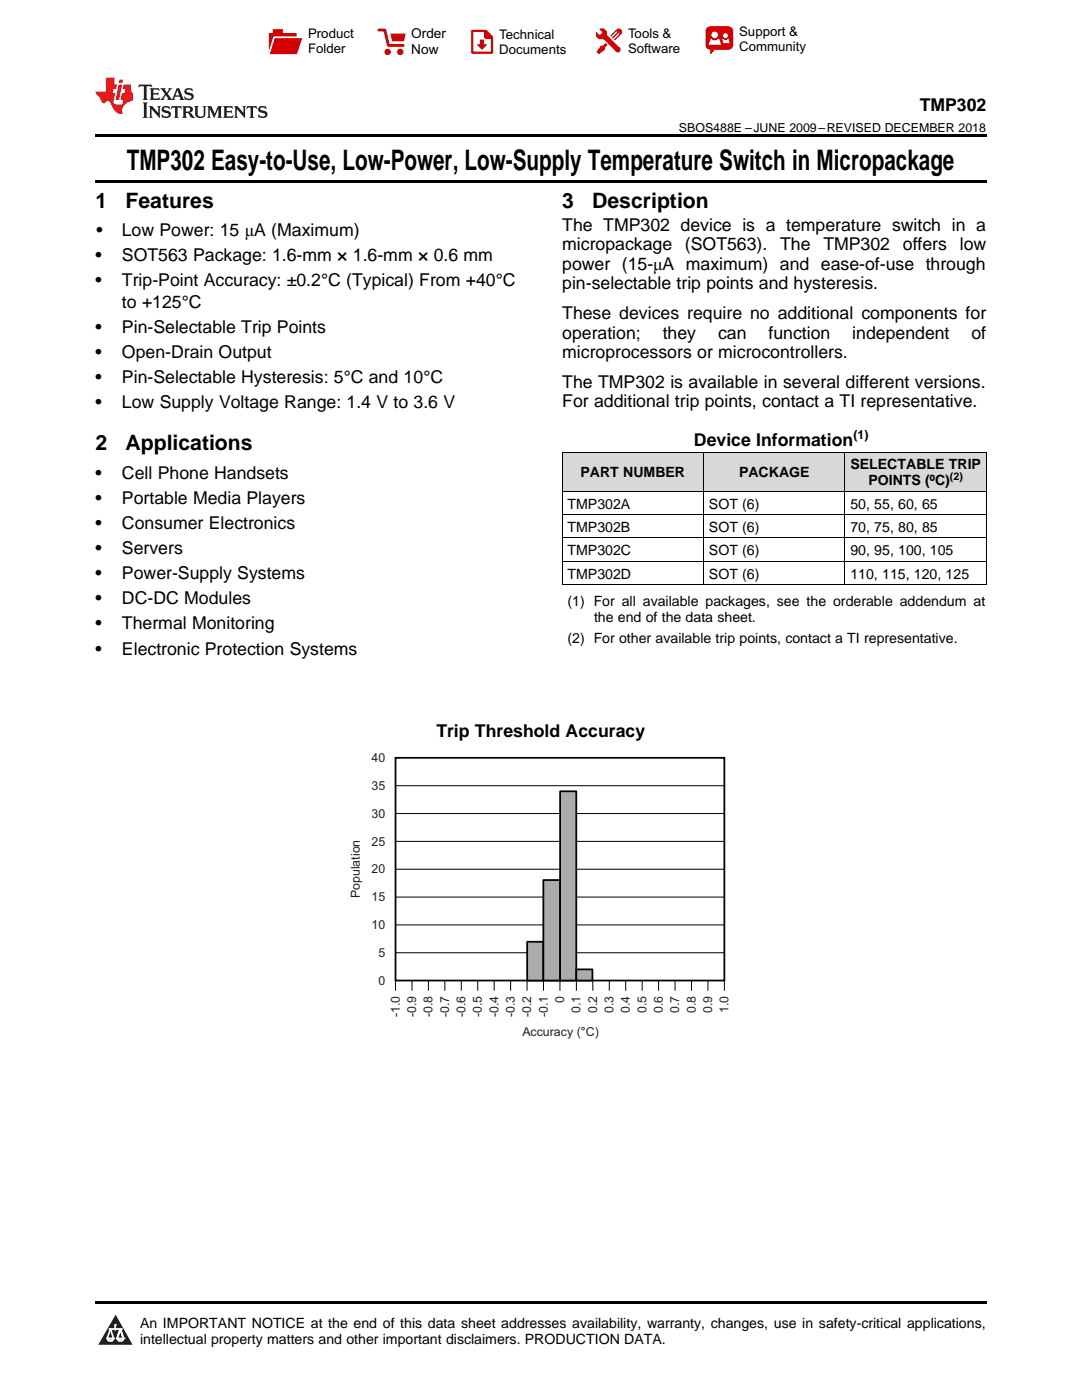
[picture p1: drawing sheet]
<svg xmlns="http://www.w3.org/2000/svg" width="216mm" height="279mm" viewBox="0 0 216 279" stroke-linecap="round" stroke-linejoin="round" font-family="sans-serif">
<defs><g id="words">
<text font-size="5.6" x="25.3" y="33.9">TMP302 Easy-to-Use, Low-Power, Low-Supply Temperature Switch in Micropackage</text>
<g font-size="4.2">
<text x="19" y="41.4">1</text>
<text x="25" y="41.4">Features</text>
<text x="112.2" y="41.4">3</text>
<text x="118.2" y="41.4">Description</text>
<text x="19" y="89.9">2</text>
<text x="25" y="89.9">Applications</text>
</g>
<g font-size="3.5">
<text x="183.5" y="22.2">TMP302</text>
<text x="19.2" y="47.1">•</text>
<text x="24.3" y="47.1">Low Power: 15 μA (Maximum)</text>
<text x="112.2" y="46.1">The TMP302 device is a temperature switch in a</text>
<text x="19" y="52.1">•</text>
<text x="24.3" y="52.1">SOT563 Package: 1.6-mm × 1.6-mm × 0.6 mm</text>
<text x="112.2" y="50">micropackage</text>
<text x="112.2" y="53.8">power (15-μA maximum) and ease-of-use through</text>
<text x="136.7" y="50">(SOT563).</text>
<text x="155.7" y="50">The</text>
<text x="164.3" y="50">TMP302</text>
<text x="180.2" y="50">offers</text>
<text x="191.5" y="50">low</text>
<text x="19" y="57.2">•</text>
<text x="24.3" y="57.2">Trip-Point Accuracy: ±0.2°C (Typical) From +40°C</text>
<text x="112.2" y="57.7">pin-selectable trip points and hysteresis.</text>
<text x="24.3" y="61.4">to +125°C</text>
<text x="112.2" y="63.7">These devices require no additional components for</text>
<text x="19" y="66.4">•</text>
<text x="19" y="71.4">•</text>
<text x="24.3" y="66.4">Pin-Selectable Trip Points</text>
<text x="24.3" y="71.4">Open-Drain Output</text>
<text x="112.2" y="67.6">operation;</text>
<text x="112.2" y="71.4">microprocessors or microcontrollers.</text>
<text x="132.2" y="67.6">they</text>
<text x="143.3" y="67.6">can</text>
<text x="153.3" y="67.6">function</text>
<text x="170.1" y="67.6">independent</text>
<text x="193.8" y="67.6">of</text>
<text x="19" y="76.4">•</text>
<text x="24.3" y="76.4">Pin-Selectable Hysteresis: 5°C and 10°C</text>
<text x="112.2" y="77.4">The TMP302 is available in several different versions.</text>
<text x="19" y="81.4">•</text>
<text x="24.3" y="81.4">Low Supply Voltage Range: 1.4 V to 3.6 V</text>
<text x="112.2" y="81.3">For additional trip points, contact a TI representative.</text>
<text x="138.5" y="89">Device Information</text>
<text x="19" y="95.6">•</text>
<text x="24.3" y="95.6">Cell Phone Handsets</text>
<text x="19" y="100.6">•</text>
<text x="24.3" y="100.6">Portable Media Players</text>
<text x="19" y="105.6">•</text>
<text x="24.3" y="105.6">Consumer Electronics</text>
<text x="19" y="110.6">•</text>
<text x="24.3" y="110.6">Servers</text>
<text x="19" y="115.6">•</text>
<text x="24.3" y="115.6">Power-Supply Systems</text>
<text x="19" y="120.6">•</text>
<text x="19" y="125.6">•</text>
<text x="24.3" y="120.6">DC-DC Modules</text>
<text x="24.3" y="125.6">Thermal Monitoring</text>
<text x="19" y="130.6">•</text>
<text x="24.3" y="130.6">Electronic Protection Systems</text>
<text x="87.1" y="147">Trip Threshold Accuracy</text>
</g>
<g font-size="2.8">
<text x="115.8" y="95.2">PART NUMBER</text>
<text x="147.5" y="95.2">PACKAGE</text>
<text x="169.7" y="93.7">SELECTABLE TRIP</text>
<text x="113.2" y="101.5">TMP302A</text>
<text x="141.5" y="101.5">SOT (6)</text>
<text x="169.7" y="101.5">50, 55, 60, 65</text>
<text x="173.3" y="96.8">POINTS (ºC)</text>
<text x="113.2" y="106.2">TMP302B</text>
<text x="141.5" y="106.2">SOT (6)</text>
<text x="169.7" y="106.2">70, 75, 80, 85</text>
<text x="113.2" y="110.8">TMP302C</text>
<text x="141.5" y="110.8">SOT (6)</text>
<text x="169.7" y="110.8">90, 95, 100, 105</text>
<text x="113.2" y="115.5">TMP302D</text>
<text x="141.5" y="115.5">SOT (6)</text>
<text x="169.7" y="115.5">110, 115, 120, 125</text>
<text x="113.2" y="121">(1) For all available packages, see the orderable addendum at</text>
<text x="118.5" y="124.1">the end of the data sheet.</text>
<text x="113.2" y="128.4">(2) For other available trip points, contact a TI representative.</text>
<text x="27.9" y="265">An IMPORTANT NOTICE at the end of this data sheet addresses availability, warranty, changes, use in safety-critical applications,</text>
<text x="27.9" y="268.2">intellectual property matters and other important disclaimers. PRODUCTION DATA.</text>
</g>
<g font-size="2.7">
<text x="82.1" y="7.7">Order</text>
<text x="82.1" y="10.7">Now</text>
</g>
<g font-size="2.6">
<text x="61.5" y="7.6">Product</text>
<text x="61.5" y="10.6">Folder</text>
<text x="99.6" y="7.8">Technical</text>
<text x="99.6" y="10.8">Documents</text>
<text x="125.3" y="7.6">Tools &amp;</text>
<text x="125.3" y="10.6">Software</text>
<text x="147.5" y="7.2">Support &amp;</text>
<text x="147.5" y="10.2">Community</text>
</g>
<g font-size="2.5">
<text x="135.5" y="26.3">SBOS488E –JUNE 2009–REVISED DECEMBER 2018</text>
<text x="170.3" y="87.6">(1)</text>
</g>
<g font-size="2.5" fill="#231f20">
<text x="74.2" y="152.1">40</text>
<text x="74.2" y="157.6">35</text>
<text x="74.2" y="163.2">30</text>
<text x="74.2" y="168.7">25</text>
<text x="71.8" y="179.3" transform="rotate(-90 71.8 179.3)">Population</text>
<text x="74.2" y="174.3">20</text>
<text x="74.2" y="179.9">15</text>
<text x="74.2" y="185.4">10</text>
<text x="75.5" y="191">5</text>
<text x="75.5" y="196.5">0</text>
<text x="79.8" y="203" transform="rotate(-90 79.8 203)">-1.0</text>
<text x="83" y="203" transform="rotate(-90 83 203)">-0.9</text>
<text x="86.3" y="203" transform="rotate(-90 86.3 203)">-0.8</text>
<text x="89.6" y="203" transform="rotate(-90 89.6 203)">-0.7</text>
<text x="92.9" y="203" transform="rotate(-90 92.9 203)">-0.6</text>
<text x="96.2" y="203" transform="rotate(-90 96.2 203)">-0.5</text>
<text x="99.4" y="203" transform="rotate(-90 99.4 203)">-0.4</text>
<text x="102.7" y="203" transform="rotate(-90 102.7 203)">-0.3</text>
<text x="106" y="203" transform="rotate(-90 106 203)">-0.2</text>
<text x="109.3" y="203" transform="rotate(-90 109.3 203)">-0.1</text>
<text x="112.6" y="200.1" transform="rotate(-90 112.6 200.1)">0</text>
<text x="115.9" y="202.2" transform="rotate(-90 115.9 202.2)">0.1</text>
<text x="119.1" y="202.2" transform="rotate(-90 119.1 202.2)">0.2</text>
<text x="122.4" y="202.2" transform="rotate(-90 122.4 202.2)">0.3</text>
<text x="125.7" y="202.2" transform="rotate(-90 125.7 202.2)">0.4</text>
<text x="129" y="202.2" transform="rotate(-90 129 202.2)">0.5</text>
<text x="132.3" y="202.2" transform="rotate(-90 132.3 202.2)">0.6</text>
<text x="135.5" y="202.2" transform="rotate(-90 135.5 202.2)">0.7</text>
<text x="138.8" y="202.2" transform="rotate(-90 138.8 202.2)">0.8</text>
<text x="142.1" y="202.2" transform="rotate(-90 142.1 202.2)">0.9</text>
<text x="145.4" y="202.2" transform="rotate(-90 145.4 202.2)">1.0</text>
<text x="104.2" y="206.7">Accuracy (°C)</text>
</g>
<text font-size="2.1" x="189.5" y="95.7">(2)</text>
</g></defs>
<g fill="#d8d8d8">
<path d="M112.2 90.3h28.2v7.8h-28.2z"/>
<path d="M140.4 90.3h28.2v7.8h-28.2z"/>
<path d="M168.6 90.3h28.2v7.8h-28.2z"/>
</g>
<path d="M23.1 262.4l3.4 6h-6.9z" fill="#231f20"/>
<path d="M21.4 267.1h1.2l-.3 .5h-.3a.55 .55 0 0 1-.6-.5z" fill-rule="evenodd" fill="#fff"/>
<path d="M21.4 267.1h1.2l-.3 .5h-.3a.55 .55 0 0 1-.6-.5z" fill="none" stroke="#231f20" stroke-width=".34"/>
<path d="M21.4 267.1l1.2 .1-.3 .4h-.5z" fill="none" stroke="#fff" stroke-width=".34"/>
<path d="M23 265.3h.1" fill="none" stroke="#fff" stroke-width=".34"/>
<path d="M23 264.4v.9z" fill="#fff"/>
<path d="M23 264.4v.9z" fill="none" stroke="#fff" stroke-width=".34"/>
<circle cx="23" cy="264.4" r=".17" fill="#fff"/>
<path d="M21.9 265.2h.1" fill="none" stroke="#fff" stroke-width=".34"/>
<path d="M21.9 265.2h2.3z" fill="#fff"/>
<path d="M21.9 265.2h2.3z" fill="none" stroke="#fff" stroke-width=".34"/>
<circle cx="24.2" cy="265.2" r=".17" fill="#fff"/>
<path d="M23.3 267.1h.1" fill="none" stroke="#fff" stroke-width=".34"/>
<path d="M24 265.2l-.7 1.9z" fill="#fff"/>
<path d="M24 265.2l-.7 1.9z" fill="none" stroke="#fff" stroke-width=".34"/>
<path d="M24 265.2l.7 1.9z" fill="#fff"/>
<path d="M24 265.2l.7 1.9z" fill="none" stroke="#fff" stroke-width=".34"/>
<path d="M24.6 267.1h.1" fill="none" stroke="#fff" stroke-width=".34"/>
<circle cx="21.4" cy="267.1" r=".17" fill="#fff"/>
<path d="M22.1 265.2l-.7 1.9z" fill="#fff"/>
<path d="M22.1 265.2l-.7 1.9z" fill="none" stroke="#fff" stroke-width=".34"/>
<path d="M22.1 265.2l.5 1.9z" fill="#fff"/>
<path d="M22.1 265.2l.5 1.9z" fill="none" stroke="#fff" stroke-width=".34"/>
<circle cx="22.6" cy="267.1" r=".17" fill="#fff"/>
<path d="M23.4 267.1h1.3a.65 .65 0 0 1-.7 .5 .65 .65 0 0 1-.6-.5z" fill-rule="evenodd" fill="#fff"/>
<path d="M23.4 267.1h1.3a.65 .65 0 0 1-.7 .5 .65 .65 0 0 1-.6-.5z" fill="none" stroke="#231f20" stroke-width=".34"/>
<path d="M23.4 267.1h1.3l-.4 .5h-.6z" fill="none" stroke="#fff" stroke-width=".34"/>
<path d="M23.3 267.1h.1" fill="none" stroke="#fff" stroke-width=".34"/>
<circle cx="24.7" cy="267.1" r=".17" fill="#fff"/>
<path d="M19 259.7h177.8v.5h-177.8z" fill="#000"/>
<g fill="none" stroke="#000" stroke-width=".2">
<path d="M78.9 156.8h65.6M78.9 162.4h65.6M78.9 167.9h65.6M78.9 173.5h65.6M78.9 179h65.6M78.9 195.6v2.1M78.9 184.6h65.6M78.9 190.1h65.6M82.2 195.6v2.1M85.5 195.6v2.1M88.8 195.6v2.1M92 195.6v2.1"/>
<path d="M95.3 195.6v2.1M98.6 195.6v2.1M101.9 195.6v2.1M105.2 195.6v2.1M108.5 195.6v2.1M111.7 195.6v2.1M115 195.6v2.1M118.3 195.6v2.1M121.6 195.6v2.1M124.9 195.6v2.1M128.1 195.6v2.1M131.4 195.6v2.1"/>
<path d="M134.7 195.6v2.1M138 195.6v2.1M141.3 195.6v2.1M144.5 195.6v2.1"/>
</g>
<path d="M78.9 151.2h65.6v44.5h-65.6z" fill="none" stroke="#000" stroke-width=".35"/>
<path d="M105.2 187.9h3.2v7.8h-3.2z" fill-rule="evenodd" fill="#ababab"/>
<path d="M105.2 187.9h3.2v7.8h-3.2z" fill="none" stroke="#000" stroke-width=".35"/>
<path d="M108.4 175.6h3.4v20.1h-3.4z" fill-rule="evenodd" fill="#ababab"/>
<path d="M108.4 175.6h3.4v20.1h-3.4z" fill="none" stroke="#000" stroke-width=".35"/>
<path d="M111.8 157.9h3.2v37.8h-3.2z" fill-rule="evenodd" fill="#ababab"/>
<path d="M111.8 157.9h3.2v37.8h-3.2z" fill="none" stroke="#000" stroke-width=".35"/>
<path d="M115 193.5h3.2v2.2h-3.2z" fill-rule="evenodd" fill="#ababab"/>
<path d="M115 193.5h3.2v2.2h-3.2z" fill="none" stroke="#000" stroke-width=".35"/>
<path d="M112.2 98.1h84.6M112.2 90.2h84.6M112.2 90.3v26.4M140.4 90.3v26.4M168.6 90.3v26.4M196.8 90.3v26.4M112.2 116.7h84.6M112.2 112h84.6M112.2 107.4h84.6M112.2 102.7h84.6" fill="none" stroke="#000" stroke-width=".2"/>
<path d="M19 35.9h177.8v.5h-177.8zM19 26.8h177.8v.6h-177.8z" fill="#000"/>
<path d="M27.7 16.9l-.1 .6 .6-.3h.5v.2v2.2l-.2 .4h1l-.2-.4v-2.2v-.2h.5l.6 .3-.2-.6zM29.9 17.6l.2 .4v1.6l-.2 .4h1.9l.1-.6a1.09 1.09 0 0 1-1.3 .1v-.6h.6l.4 .2v-.7l-.2 .2h-.8v-.6l.2-.1a1.01 1.01 0 0 1 1 .3l-.1-.6zM32 17.6l.9 1.2-1 1.2h.9l-.2-.3 .5-.7 .5 .7-.3 .3h1.7l-.2-.3 .1-.4h1l.1 .4-.2 .3h1l-.3-.4-.7-2h-.5l-1 2.2-.8-1.1 .9-1.1h-.9l.2 .2-.4 .7-.4-.7 .2-.2zM35.4 18l.4 1h-.8zM37 17.7a.66 .66 0 0 0-.2 .8 .66 .66 0 0 0 .6 .4l.7 .2 .1 .2a.8 .8 0 0 1-.7 .4 .8 .8 0 0 1-.7-.5l.1 .8 .2-.2a.94 .94 0 0 0 1.1 .1 .94 .94 0 0 0 .4-.9 1.48 1.48 0 0 0-1.3-.6v-.4a1.1 1.1 0 0 1 1.2 .2l-.2-.6-.2 .1-.5-.1zM28.5 20.4l.2 .4v2.3l-.2 .4h1l-.2-.4v-2.3l.2-.4zM29.7 21.2l.2 .4v1.5l-.2 .4h.8l-.3-.4 .1-1.3 1.6 1.8v-2l.2-.4h-.7l.2 .2v1.1l-1.2-1.3zM32.5 21.3a.66 .66 0 0 0-.2 .8 .66 .66 0 0 0 .6 .4l.6 .2 .2 .2a.8 .8 0 0 1-.8 .4 .8 .8 0 0 1-.7-.5l.2 .7 .2-.1a.94 .94 0 0 0 1 .1 .94 .94 0 0 0 .5-1 1.47 1.47 0 0 0-1.3-.6l-.1-.3a1.1 1.1 0 0 1 1.3 .2l-.2-.6-.2 .1-.5-.2zM34.3 21.2l-.2 .6a.64 .64 0 0 1 .8-.3v1.6l-.2 .4h1l-.3-.4 .1-1.6a.66 .66 0 0 1 .8 .3l-.2-.6zM36.3 21.2l.3 .4v1.5l-.3 .4h1l-.2-.2v-.7h.5l.1 .1a.8 .8 0 0 0 1.2 .7l-1-1a.62 .62 0 0 0 .6-.5 .62 .62 0 0 0-.6-.7zM37.1 21.5h.1a.48 .48 0 0 1 .6 0 .48 .48 0 0 1 .1 .6l-.2 .1-.6 .1zM38.7 21.2l.2 .2a2.29 2.29 0 0 0 .4 2 1.05 1.05 0 0 0 1.7-.7v-1.3l.2-.2h-.8l.2 .4v1.1a.61 .61 0 0 1-.6 .6 .61 .61 0 0 1-.6-.6v-1.1l.3-.4zM41.3 21.2l.3 .4v1.5l-.3 .4h.8l-.2-.4v-1.4l.8 1.9 .9-1.9v1.4l-.2 .4h.9l-.2-.4v-1.5l.2-.4h-.8l-.7 1.5-.6-1.5zM44.5 21.2l.2 .4v1.5l-.2 .4h1.9l.2-.6a1.1 1.1 0 0 1-1.4 .2v-.7h.6l.4 .2v-.6l-.2 .1-.8 .1v-.6l.2-.1a1.02 1.02 0 0 1 1.1 .2l-.2-.5zM46.7 21.2l.2 .4v1.5l-.2 .4h.8l-.3-.4 .1-1.3 1.6 1.8v-2l.2-.4h-.7l.2 .2v1.1l-1.2-1.3zM49.3 21.2l-.1 .6a.64 .64 0 0 1 .8-.3v1.6l-.3 .4h1l-.2-.4v-1.6a.66 .66 0 0 1 .8 .3l-.1-.6zM51.7 21.3a.66 .66 0 0 0-.2 .7 .66 .66 0 0 0 .7 .5l.6 .2 .1 .2a.8 .8 0 0 1-.7 .4 .8 .8 0 0 1-.7-.5l.1 .7 .2-.1a.94 .94 0 0 0 1.1 .1 .94 .94 0 0 0 .4-1 1.48 1.48 0 0 0-1.2-.6l-.1-.3a1.1 1.1 0 0 1 1.2 .2l-.2-.6-.1 .1-.6-.2z" fill="#231f20"/>
<path d="M21.1 15.5v2.8h-2v.4l.9 .9a.96 .96 0 0 0 1 1 .59 .59 0 0 1 .5-.4 .59 .59 0 0 1 .5 .3l.4 .8a1.61 1.61 0 0 0 2.1 1.3 1.63 1.63 0 0 1 1.1-2.2l.9-.3v-1.5a1.6 1.6 0 0 1-.4-1.7h-1.4l-.2 .9h.5l-.2 .8h-.5l-.2 1v.3h.5l-.2 .9h-.7a.74 .74 0 0 1-1-.6l.3-1.6h-.5l.2-.8h.5l.1-.9h-.4v-1.4zM23.7 16.9l-.7 3h.8l.6-3zM23.8 15.9l-.1 .7h.7l.2-.7z" fill="#ee1d23"/>
<g fill="#d60000">
<path d="M54.4 5.8h2v.8h2.8v4.2h-5.5v-4.2h.7z" fill-rule="evenodd"/>
<path d="M54.7 7.5h5.6l-1 3.3h-5.6z" fill-rule="evenodd"/>
</g>
<path d="M54.6 7.4h5.8l-.1 .1h-5.5l-1.1 3.3z" fill-rule="evenodd" fill="#fff"/>
<path d="M54.6 7.4h5.8l-.1 .1h-5.5l-1.1 3.3z" fill="none" stroke="#fff" stroke-width=".2"/>
<path d="M75.6 6h1.2l.7 3.1h3" fill="none" stroke="#d60000" stroke-width=".56"/>
<g fill="#d60000">
<path d="M77.9 6.7h3.1l-.4 1.5h-2.3z" fill-rule="evenodd"/>
<circle cx="77.3" cy="10.4" r=".64"/>
<circle cx="79.9" cy="10.4" r=".64"/>
</g>
<path d="M94.2 6.2h2.7l1.3 1.2v3.1h-4z" fill="none" stroke="#d60000" stroke-width=".44"/>
<g fill="#d60000">
<path d="M95.8 7.9h.8v1h.6l-1 1.1-1-1v-.1h.6z" fill-rule="evenodd"/>
<path d="M96.6 6.2h.3l1.3 1.2v.4h-1.3l-.3-.4z" fill-rule="evenodd"/>
<path d="M119.6 5.7h.9l.6 .6 .1 .7 2.5 2.5-.8 .8-2.3-2.3-1.1-.2-.6-.6v-.8l.7 .6 .5-.4v-.2l-.4-.5z" fill-rule="evenodd"/>
<path d="M119.9 9.1h.4l.5-.5 .4 .4-.5 .5v.4l-1.2 .9-.5-.5z" fill-rule="evenodd"/>
<path d="M123 5.9a.67 .67 0 0 1 .9 0 .67 .67 0 0 1 0 .9z" fill-rule="evenodd"/>
<path d="M123 5.9l.9 .9-1.2 1.2h-.2l.1-.2 .9-.9 .1-.2h-.3l-.9 1h-.2v-.2l.9-1 .1-.2h-.3l-.9 1h-.2v-.2z" fill-rule="evenodd"/>
<circle cx="123.3" cy="9.9" r=".54"/>
</g>
<path d="M121.1 6.3l-.1 .7" fill="none" stroke="#d60000" stroke-width=".2"/>
<g fill="#d60000">
<path d="M141.1 5.5l.6-.2h3.6a.95 .95 0 0 1 1 .9v2.8a.95 .95 0 0 1-1 .9h-3.6a.95 .95 0 0 1-.9-.9v-2.8z" fill-rule="evenodd"/>
<path d="M141.7 9.9h.9l-.7 .9h-.2z" fill-rule="evenodd"/>
</g>
<g fill="#fff">
<path d="M144.3 8.6h1.3z"/>
<path d="M141.8 7.8h.3l.1 .2h.8l.2-.2h.3l.4 1.1h-2.5z" fill-rule="evenodd"/>
<path d="M144.2 7.8h.2l.2 .2h.4l.2-.2h.2l.2 .8h-1.3z" fill-rule="evenodd"/>
<circle cx="142.6" cy="6.9" r=".65"/>
<circle cx="144.8" cy="7.1" r=".48"/>
</g>
<use href="#words"/>
</svg>
